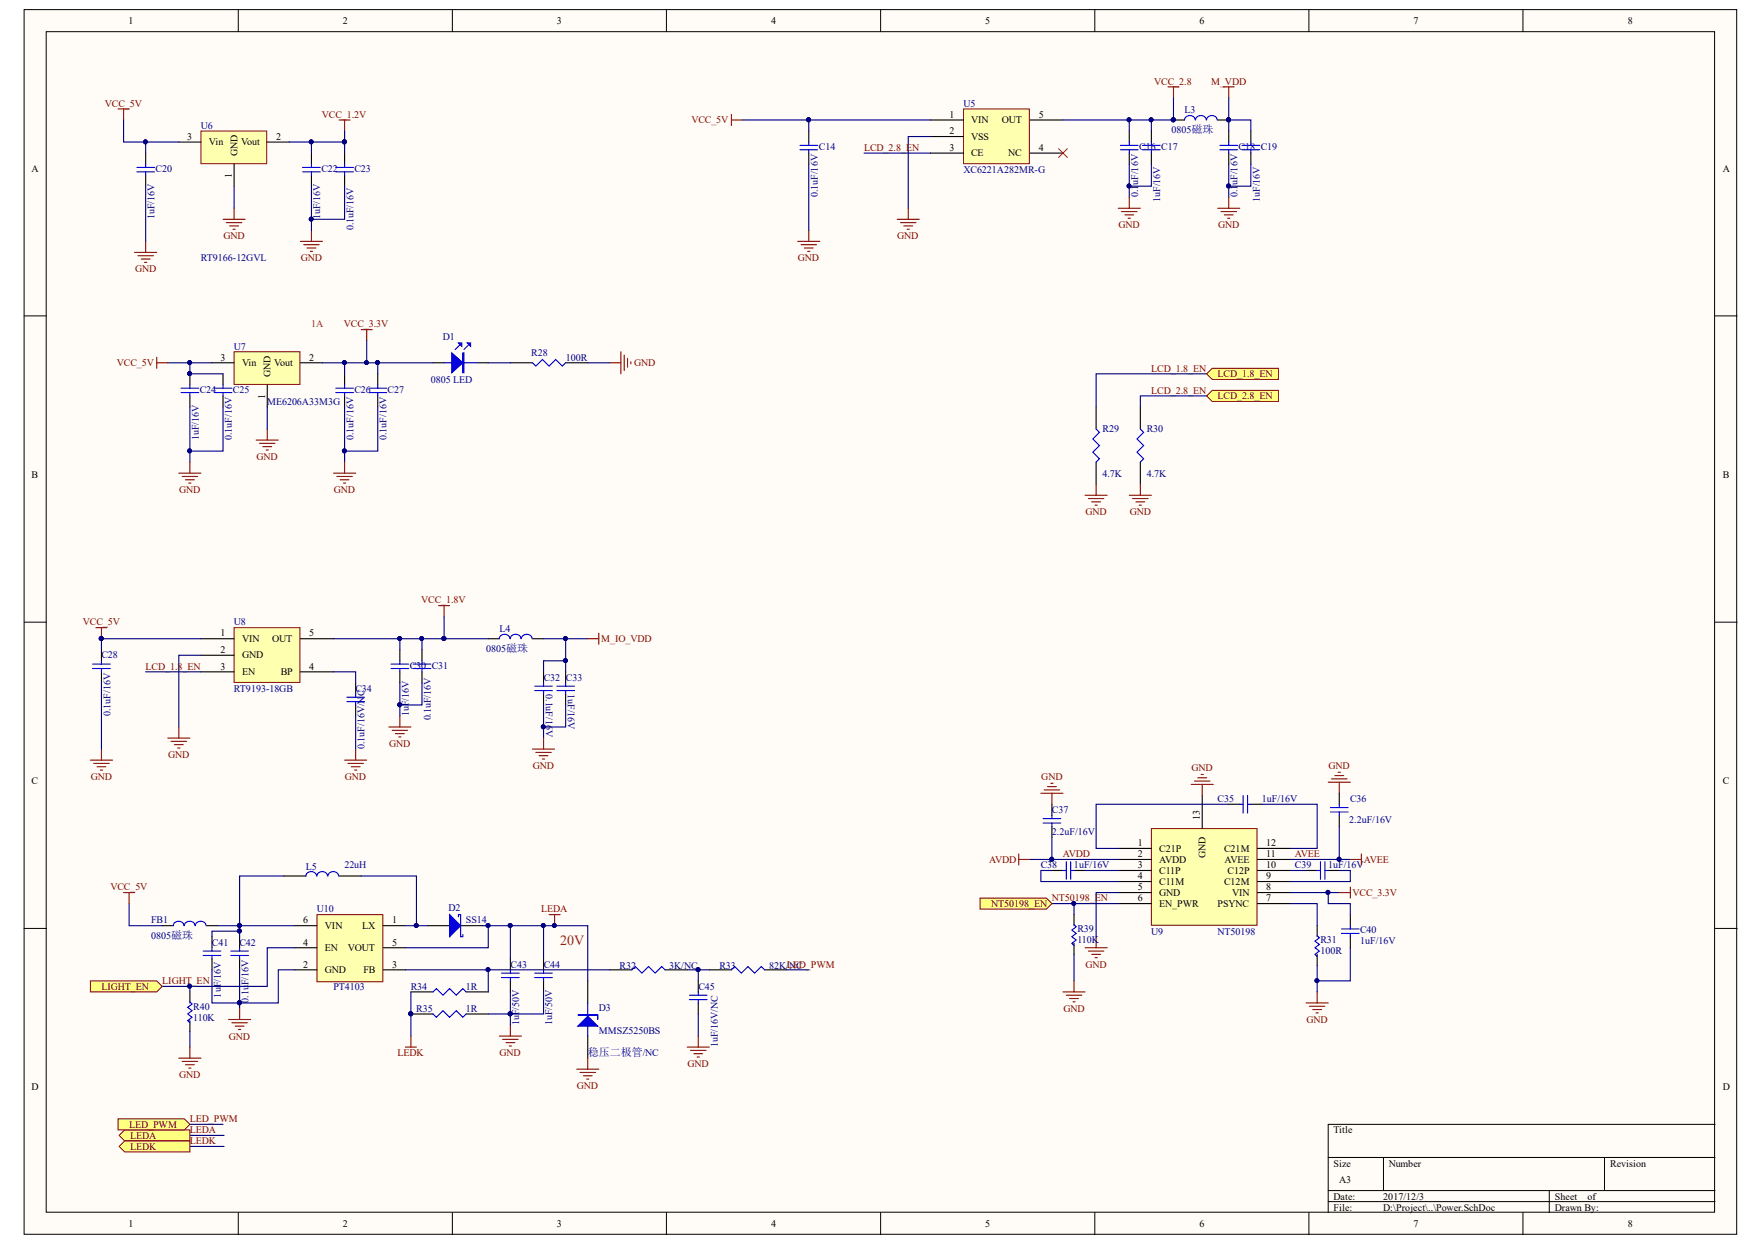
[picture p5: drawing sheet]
<svg xmlns="http://www.w3.org/2000/svg" width="297mm" height="210mm" viewBox="0 0 297 210" stroke-linecap="round" stroke-linejoin="round" font-family="sans-serif">
<defs><g id="words">
<text font-size="2.4" fill="#f00" x="94.4" y="159">20V</text>
<text font-size="1.9" fill="#000080" x="99" y="177.8">稳压二极管/NC</text>
<g font-size="1.7">
<text x="21.6" y="4">1</text>
<text x="57.7" y="4">2</text>
<text x="93.8" y="4">3</text>
<text x="129.9" y="4">4</text>
<text x="165.9" y="4">5</text>
<text x="202" y="4">6</text>
<text x="238" y="4">7</text>
<text x="274.1" y="4">8</text>
<text x="31.5" y="23.6">3</text>
<text x="46.5" y="23.6">2</text>
<text x="159.9" y="19.8">1</text>
<text x="159.9" y="22.6">2</text>
<text x="163.5" y="20.8">VIN</text>
<text x="163.5" y="23.6">VSS</text>
<text x="168.7" y="20.8">OUT</text>
<text x="174.9" y="19.8">5</text>
<text x="5.3" y="28.9">A</text>
<text x="35.2" y="24.5">Vin</text>
<text x="39.1" y="30" transform="rotate(-90 39.1 30)">1</text>
<text x="40" y="26.3" transform="rotate(-90 40 26.3)">GND</text>
<text x="40.6" y="24.5">Vout</text>
<text x="159.9" y="25.4">3</text>
<text x="163.5" y="26.3">CE</text>
<text x="169.8" y="26.3">NC</text>
<text x="174.9" y="25.4">4</text>
<text x="290.1" y="28.9">A</text>
<text x="37.1" y="60.7">3</text>
<text x="40.8" y="61.6">Vin</text>
<text x="45.6" y="63.5" transform="rotate(-90 45.6 63.5)">GND</text>
<text x="46.2" y="61.6">Vout</text>
<text x="52.1" y="60.7">2</text>
<text x="44.6" y="67.1" transform="rotate(-90 44.6 67.1)">1</text>
<text x="5.3" y="80.4">B</text>
<text x="290.1" y="80.4">B</text>
<text x="37.1" y="107.1">1</text>
<text x="52.1" y="107.1">5</text>
<text x="37.1" y="109.9">2</text>
<text x="37.1" y="112.7">3</text>
<text x="40.8" y="108.1">VIN</text>
<text x="40.8" y="110.8">GND</text>
<text x="40.8" y="113.6">EN</text>
<text x="45.8" y="108.1">OUT</text>
<text x="47.3" y="113.6">BP</text>
<text x="52.1" y="112.7">4</text>
<text x="5.3" y="132">C</text>
<text x="290.1" y="132">C</text>
<text x="191.6" y="142.4">1</text>
<text x="195.2" y="143.3">C21P</text>
<text x="202.1" y="138" transform="rotate(-90 202.1 138)">13</text>
<text x="206.1" y="143.3">C21M</text>
<text x="213.2" y="142.4">12</text>
<text x="191.6" y="144.3">2</text>
<text x="191.6" y="146.1">3</text>
<text x="191.6" y="148">4</text>
<text x="191.6" y="149.8">5</text>
<text x="195.2" y="145.2">AVDD</text>
<text x="195.2" y="147.1">C11P</text>
<text x="195.2" y="148.9">C11M</text>
<text x="203" y="144.4" transform="rotate(-90 203 144.4)">GND</text>
<text x="206.1" y="148.9">C12M</text>
<text x="206.2" y="145.2">AVEE</text>
<text x="206.7" y="147.1">C12P</text>
<text x="213.2" y="149.8">8</text>
<text x="213.2" y="148">9</text>
<text x="213.2" y="146.1">10</text>
<text x="213.2" y="144.3">11</text>
<text x="51.1" y="155.4">6</text>
<text x="66" y="155.4">1</text>
<text x="191.6" y="151.7">6</text>
<text x="195.2" y="150.8">GND</text>
<text x="195.2" y="152.6">EN_PWR</text>
<text x="205" y="152.6">PSYNC</text>
<text x="207.5" y="150.8">VIN</text>
<text x="213.2" y="151.7">7</text>
<text x="51.1" y="159.2">4</text>
<text x="54.7" y="156.4">VIN</text>
<text x="54.7" y="160.1">EN</text>
<text x="58.6" y="160.1">VOUT</text>
<text x="61" y="156.4">LX</text>
<text x="66" y="159.2">5</text>
<text x="51.1" y="162.9">2</text>
<text x="54.7" y="163.9">GND</text>
<text x="61.2" y="163.9">FB</text>
<text x="66" y="162.9">3</text>
<text x="5.3" y="183.5">D</text>
<text x="290.1" y="183.5">D</text>
<text x="224.6" y="190.8">Title</text>
<text x="224.6" y="196.4">Size</text>
<text x="233.9" y="196.4">Number</text>
<text x="271.1" y="196.4">Revision</text>
<text x="224.6" y="201.9">Date:</text>
<text x="224.6" y="203.8">File:</text>
<text x="225.5" y="199.1">A3</text>
<text x="232.9" y="201.9">2017/12/3</text>
<text x="232.9" y="203.8">D:\Project\..\Power.SchDoc</text>
<text x="261.8" y="201.9">Sheet</text>
<text x="261.8" y="203.8">Drawn By:</text>
<text x="267.3" y="201.9">of</text>
<text x="21.6" y="206.6">1</text>
<text x="57.7" y="206.6">2</text>
<text x="93.8" y="206.6">3</text>
<text x="129.9" y="206.6">4</text>
<text x="165.9" y="206.6">5</text>
<text x="202" y="206.6">6</text>
<text x="238" y="206.6">7</text>
<text x="274.1" y="206.6">8</text>
</g>
<g font-size="1.7" fill="#800000">
<text x="17.7" y="18">VCC_5V</text>
<text x="194.4" y="14.3">VCC_2.8</text>
<text x="203.9" y="14.3">M_VDD</text>
<text x="54.2" y="19.8">VCC_1.2V</text>
<text x="116.4" y="20.8">VCC_5V</text>
<text x="145.5" y="25.4">LCD_2.8_EN</text>
<text x="37.6" y="40.3">GND</text>
<text x="151.1" y="40.3">GND</text>
<text x="188.4" y="38.4">GND</text>
<text x="205.1" y="38.4">GND</text>
<text x="22.7" y="45.8">GND</text>
<text x="50.6" y="44">GND</text>
<text x="134.3" y="44">GND</text>
<text x="57.9" y="55.1">VCC_3.3V</text>
<text x="19.7" y="61.6">VCC_5V</text>
<text x="106.8" y="61.6">GND</text>
<text x="193.9" y="62.6">LCD_1.8_EN</text>
<text x="205" y="63.5">LCD_1.8_EN</text>
<text x="193.9" y="66.3">LCD_2.8_EN</text>
<text x="205" y="67.2">LCD_2.8_EN</text>
<text x="43.2" y="77.4">GND</text>
<text x="30.2" y="83">GND</text>
<text x="56.2" y="83">GND</text>
<text x="182.8" y="86.7">GND</text>
<text x="190.2" y="86.7">GND</text>
<text x="70.9" y="101.6">VCC_1.8V</text>
<text x="14" y="105.3">VCC_5V</text>
<text x="24.5" y="112.7">LCD_1.8_EN</text>
<text x="101.2" y="108.1">M_IO_VDD</text>
<text x="65.5" y="125.7">GND</text>
<text x="15.3" y="131.3">GND</text>
<text x="28.3" y="127.6">GND</text>
<text x="58.1" y="131.3">GND</text>
<text x="89.7" y="129.4">GND</text>
<text x="175.3" y="131.3">GND</text>
<text x="200.6" y="129.8">GND</text>
<text x="223.7" y="129.4">GND</text>
<text x="18.6" y="149.8">VCC_5V</text>
<text x="166.6" y="145.2">AVDD</text>
<text x="179" y="144.3">AVDD</text>
<text x="218" y="144.3">AVEE</text>
<text x="229.6" y="145.2">AVEE</text>
<text x="91.1" y="153.6">LEDA</text>
<text x="166.9" y="152.6">NT50198_EN</text>
<text x="177.1" y="151.7">NT50198_EN</text>
<text x="227.8" y="150.8">VCC_3.3V</text>
<text x="17.1" y="166.6">LIGHT_EN</text>
<text x="27.3" y="165.7">LIGHT_EN</text>
<text x="182.8" y="162.9">GND</text>
<text x="179.1" y="170.4">GND</text>
<text x="220" y="172.2">GND</text>
<text x="38.6" y="175">GND</text>
<text x="67" y="177.8">LEDK</text>
<text x="84.1" y="177.8">GND</text>
<text x="115.7" y="179.6">GND</text>
<text x="30.2" y="181.5">GND</text>
<text x="97.1" y="183.4">GND</text>
<text x="21.7" y="189.9">LED_PWM</text>
<text x="21.9" y="191.7">LEDA</text>
<text x="32" y="190.8">LEDA</text>
<text x="32" y="188.9">LED_PWM</text>
<text x="21.9" y="193.6">LEDK</text>
<text x="32" y="192.6">LEDK</text>
</g>
<g font-size="1.7" fill="#000080">
<text x="162.2" y="18">U5</text>
<text x="33.8" y="21.7">U6</text>
<text x="197.2" y="22.5">0805磁珠</text>
<text x="199.4" y="19.1">L3</text>
<text x="26.2" y="29">C20</text>
<text x="54.1" y="29">C22</text>
<text x="59.7" y="29">C23</text>
<text x="137.9" y="25.2">C14</text>
<text x="162.2" y="29.1">XC6221A282MR-G</text>
<text x="191.8" y="25.2">C16 C17</text>
<text x="208.6" y="25.2">C18 C19</text>
<text x="137.7" y="33.2" transform="rotate(-90 137.7 33.2)">0.1uF/16V</text>
<text x="191.7" y="33.2" transform="rotate(-90 191.7 33.2)">0.1</text>
<text x="191.7" y="31.1" transform="rotate(-90 191.7 31.1)">uF/16V</text>
<text x="195.4" y="33.9" transform="rotate(-90 195.4 33.9)">1uF/16V</text>
<text x="208.4" y="33.2" transform="rotate(-90 208.4 33.2)">0.1</text>
<text x="208.4" y="31.1" transform="rotate(-90 208.4 31.1)">uF/16V</text>
<text x="212.1" y="33.9" transform="rotate(-90 212.1 33.9)">1uF/16V</text>
<text x="26" y="36.9" transform="rotate(-90 26 36.9)">1uF/16V</text>
<text x="53.9" y="36.9" transform="rotate(-90 53.9 36.9)">1uF/16V</text>
<text x="59.5" y="38.7" transform="rotate(-90 59.5 38.7)">0.1uF/16V</text>
<text x="33.8" y="44">RT9166-12GVL</text>
<text x="39.4" y="58.8">U7</text>
<text x="74.6" y="57.1">D1</text>
<text x="89.5" y="59.9">R28</text>
<text x="72.5" y="64.4">0805 LED</text>
<text x="95.3" y="60.7">100R</text>
<text x="33.6" y="66.1">C24</text>
<text x="39.2" y="66.1">C25</text>
<text x="45" y="68.1">ME6206A33M3G</text>
<text x="59.7" y="66.1">C26</text>
<text x="65.3" y="66.1">C27</text>
<text x="33.5" y="74" transform="rotate(-90 33.5 74)">1uF/16V</text>
<text x="39.1" y="74" transform="rotate(-90 39.1 74)">0.1uF/16V</text>
<text x="59.5" y="74" transform="rotate(-90 59.5 74)">0.1uF/16V</text>
<text x="65.1" y="74" transform="rotate(-90 65.1 74)">0.1uF/16V</text>
<text x="185.7" y="72.8">R29</text>
<text x="193.1" y="72.8">R30</text>
<text x="185.7" y="80.4">4.7K</text>
<text x="193.1" y="80.4">4.7K</text>
<text x="39.4" y="105.3">U8</text>
<text x="84.1" y="106.4">L4</text>
<text x="17.1" y="110.8">C28</text>
<text x="69" y="112.5">C30 C31</text>
<text x="81.8" y="109.7">0805磁珠</text>
<text x="39.4" y="116.4">RT9193-18GB</text>
<text x="59.9" y="116.4">C34</text>
<text x="91.6" y="114.6">C32 C33</text>
<text x="91.9" y="116.8" transform="rotate(90 91.9 116.8)">0.1uF/16</text>
<text x="95.6" y="116.8" transform="rotate(90 95.6 116.8)">1uF/16V</text>
<text x="18.6" y="120.5" transform="rotate(-90 18.6 120.5)">0.1uF/16V</text>
<text x="68.8" y="120.5" transform="rotate(-90 68.8 120.5)">1uF/16V</text>
<text x="72.5" y="121.2" transform="rotate(-90 72.5 121.2)">0.1uF/16V</text>
<text x="91.9" y="122.8" transform="rotate(90 91.9 122.8)">V</text>
<text x="61.4" y="126.1" transform="rotate(-90 61.4 126.1)">0.1uF/16V/NC</text>
<text x="177.1" y="136.8">C37</text>
<text x="205" y="135">C35</text>
<text x="212.5" y="135">1uF/16V</text>
<text x="227.3" y="135">C36</text>
<text x="177.1" y="140.6">2.2uF/16V</text>
<text x="227.2" y="138.5">2.2uF/16V</text>
<text x="51.5" y="146.4">L5</text>
<text x="58" y="146.1">22uH</text>
<text x="175.3" y="146.1">C38</text>
<text x="180.8" y="146.1">1uF/16V</text>
<text x="218" y="146.1">C39</text>
<text x="223.6" y="146.1">1uF/16V</text>
<text x="25.4" y="155.4">FB1</text>
<text x="53.3" y="153.6">U10</text>
<text x="75.5" y="153.4">D2</text>
<text x="78.5" y="155.4">SS14</text>
<text x="25.4" y="158">0805磁珠</text>
<text x="35.7" y="159.2">C41</text>
<text x="40.3" y="159.2">C42</text>
<text x="181.4" y="158.8">110K</text>
<text x="181.4" y="156.9">R39</text>
<text x="193.9" y="157.4">U9</text>
<text x="205" y="157.4">NT50198</text>
<text x="222.4" y="160.6">100R</text>
<text x="222.4" y="158.8">R31</text>
<text x="229" y="159">1uF/16V</text>
<text x="229" y="157.1">C40</text>
<text x="37.2" y="167.9" transform="rotate(-90 37.2 167.9)">1uF/16V</text>
<text x="41.9" y="165.9" transform="rotate(-90 41.9 165.9)">F/16V</text>
<text x="56.1" y="166.6">PT4103</text>
<text x="69.2" y="166.6">R34</text>
<text x="78.5" y="166.6">1R</text>
<text x="86" y="162.9">C43</text>
<text x="91.6" y="162.9">C44</text>
<text x="104.3" y="163.1">R32</text>
<text x="112.7" y="163.1">3K/NC</text>
<text x="117.6" y="166.6">C45</text>
<text x="121.2" y="163.1">R33</text>
<text x="129.5" y="163.1">82K/LNECD_PWM</text>
<text x="32.6" y="171.8">110K</text>
<text x="32.6" y="169.9">R40</text>
<text x="41.9" y="168.8" transform="rotate(-90 41.9 168.8)">0.1u</text>
<text x="70.1" y="170.4">R35</text>
<text x="78.5" y="170.4">1R</text>
<text x="87.4" y="172.5" transform="rotate(-90 87.4 172.5)">1uF/50V</text>
<text x="93" y="172.5" transform="rotate(-90 93 172.5)">1uF/50V</text>
<text x="100.9" y="170.1">D3</text>
<text x="100.9" y="174.1">MMSZ5250BS</text>
<text x="120.9" y="176.3" transform="rotate(-90 120.9 176.3)">1uF/16V/NC</text>
</g>
<text font-size="1.7" fill="#f00" x="52.4" y="55.1">1A</text>
</g></defs>
<g fill="#fffcf8" stroke="#000" stroke-width=".17">
<path d="M4.1 1.6h288.3v206.2h-288.3z"/>
<path d="M7.8 5.3h280.9v198.7h-280.9z"/>
</g>
<g fill="none" stroke="#000" stroke-width=".17">
<path d="M40.1 1.6v3.7M76.2 1.6v3.7M112.2 1.6v3.7M148.3 1.6v3.7M184.4 1.6v3.7M220.4 1.6v3.7M256.4 1.6v3.7M4.1 53.2h3.7M288.8 53.2h3.7M4.1 104.7h3.7M288.8 104.7h3.7M4.1 156.3h3.7"/>
<path d="M288.8 156.3h3.7M223.7 194.8h65.1M233 194.8v5.6M270.2 194.8v5.6M288.8 189.3h-65.1v14.8M40.1 204.1v3.7M76.2 204.1v3.7M112.2 204.1v3.7M148.3 204.1v3.7M184.4 204.1v3.7M220.4 204.1v3.7M223.7 200.4h65.1"/>
<path d="M223.7 202.3h65.1M256.4 204.1v3.7M260.9 200.4v3.7"/>
</g>
<g fill="none" stroke="#800000" stroke-width=".19">
<path d="M37.6 36.9h3.7M38.1 37.5h2.6M38.7 38h1.5M39.2 38.6h.4M39.4 35.1v1.8M52.4 38.8v1.8M57.1 20.2h1.9M58 20.2v1.9M22.7 42.5h3.7M23.2 43h2.6M23.8 43.6h1.5M24.3 44.2h.4"/>
<path d="M24.5 40.6v1.9M50.6 40.6h3.7M51.1 41.2h2.6M51.7 41.7h1.5M52.3 42.3h.3M60.8 55.5h1.9M61.7 55.5v1.9M43.1 74.1h3.8M43.7 74.6h2.6M44.3 75.2h1.4M44.8 75.7h.4M45 72.2v1.9"/>
<path d="M73.8 101.9h1.9M74.8 101.9v1.9M15.2 127.9h3.7M15.8 128.5h2.6M16.3 129.1h1.5M16.9 129.6h.4M17.1 126.1v1.8M65.5 122.4h3.7M66 122.9h2.6M66.6 123.5h1.5M67.1 124h.4M67.3 120.5v1.9"/>
</g>
<g fill="none" stroke="#000080" stroke-width=".19">
<path d="M24.5 23.9v1.9M24.5 31.3v9.3M39.4 31.3v3.8M52.4 31.3v7.5M52.4 23.9v1.9M58 31.3v5.6h-5.6M58 23.9v1.9M61.7 57.4v3.7M28.3 61.1h7.4M32 68.5v9.3M37.6 68.5v7.4h-5.6M45 68.5v3.7"/>
<path d="M58 68.5v9.3M58 61.1v1.8M63.6 68.5v7.4h-5.6M17.1 114.9v11.2M67.3 114.9v3.8h3.8v-3.8M67.3 107.5v1.9M67.3 118.7v1.8M71.1 107.5v1.9"/>
</g>
<g fill="none" stroke="#000" stroke-width=".19">
<path d="M24.5 25.8v1.8M24.5 29.5v1.8M52.4 25.8v1.8M52.4 29.5v1.8M58 25.8v1.8M58 29.5v1.8M32 62.9v1.9M32 66.6v1.9M37.6 62.9v1.9M37.6 66.6v1.9M58 62.9v1.9M58 66.6v1.9"/>
<path d="M63.6 62.9v1.9M63.6 66.6v1.9M72.9 61.1h1.9M80.4 61.1h1.8M17.1 109.4v1.8M17.1 113.1v1.8M67.3 109.4v1.8M67.3 113.1v1.8M71.1 109.4v1.8M71.1 113.1v1.8"/>
</g>
<g fill="none" stroke="#00f" stroke-width=".19">
<path d="M23 28.2h3M23 28.9h3M24.5 27.6v.6M24.5 28.9v.6M51 28.2h2.9M51 28.9h2.9M52.4 27.6v.6M52.4 28.9v.6M56.5 28.2h3M56.5 28.9h3M58 27.6v.6M58 28.9v.6"/>
<path d="M77.4 58.1l-.8 .7M78.9 58.1l-.8 .7M30.5 65.3h3M30.5 66.1h3M32 64.8v.5M32 66.1v.5M36.1 65.3h2.9M36.1 66.1h2.9M37.6 64.8v.5M37.6 66.1v.5M56.5 65.3h3M56.5 66.1h3"/>
<path d="M58 64.8v.5M58 66.1v.5M62.1 65.3h3M62.1 66.1h3M63.6 64.8v.5M63.6 66.1v.5M74.8 61.1h5.6M15.6 111.8h3M15.6 112.5h3M17.1 111.2v.6M17.1 112.5v.6M65.8 111.8h3"/>
<path d="M65.8 112.5h3M67.3 111.2v.6M67.3 112.5v.6M69.6 111.8h2.9M69.6 112.5h2.9M71.1 111.2v.6M71.1 112.5v.6"/>
</g>
<g fill="#000080" stroke="#000080" stroke-width=".17">
<circle cx="31.9" cy="62.9" r=".33"/>
<circle cx="24.5" cy="23.9" r=".33"/>
<circle cx="31.9" cy="61" r=".33"/>
<circle cx="52.4" cy="23.9" r=".33"/>
<circle cx="58" cy="61" r=".33"/>
<circle cx="52.4" cy="36.9" r=".33"/>
<circle cx="58" cy="23.9" r=".33"/>
<circle cx="31.9" cy="75.9" r=".33"/>
<circle cx="58" cy="75.9" r=".33"/>
<circle cx="61.7" cy="61" r=".33"/>
<circle cx="67.3" cy="107.5" r=".33"/>
<circle cx="71" cy="107.5" r=".33"/>
<circle cx="67.3" cy="118.6" r=".33"/>
</g>
<path d="M76.1 59.4l1.8 1.7-1.8 1.6z" fill="#00f"/>
<path d="M76.1 59.4l1.8 1.7-1.8 1.6zM77.9 59.4h.2v3.3h-.2zM78 59.4v3.3" fill="none" stroke="#00f" stroke-width=".19"/>
<path d="M78.7 57.7h.5v.6z" fill="#00f"/>
<path d="M78.7 57.7h.5v.6z" fill="none" stroke="#00f" stroke-width=".19"/>
<path d="M77.2 57.7h.6v.6z" fill="#00f"/>
<path d="M77.2 57.7h.6v.6zM89.7 61.1l.5 .5 1.1-1.1 1.2 1.1 1.1-1.1 1.1 1.1 .5-.5" fill="none" stroke="#00f" stroke-width=".19"/>
<path d="M85.9 61.1h3.8M95.2 61.1h3.8" fill="none" stroke="#000" stroke-width=".19"/>
<path d="M63.6 61.1h9.3M82.2 61.1h3.7M99 61.1h3.7" fill="none" stroke="#000080" stroke-width=".19"/>
<circle cx="63.6" cy="61" r=".33" fill="#000080" stroke="#000080" stroke-width=".17"/>
<path d="M19.9 18.3h1.8M20.8 18.3v1.9M104.6 59.2v3.7M105.1 59.8v2.6M102.7 61.1h1.9M105.7 60.3v1.5M106.2 60.9v.4" fill="none" stroke="#800000" stroke-width=".19"/>
<path d="M53.4 154h11.1v11.3h-11.1z" fill="#ffffb0" stroke="#800000" stroke-width=".17"/>
<g fill="none" stroke="#000" stroke-width=".19">
<path d="M27.3 155.8h1.9M34.8 155.8h1.8M35.7 157.7v1.8M40.3 157.7v1.8M47.8 147.5h3.7M49.7 155.8h3.7M49.7 159.5h3.7M57.1 147.5h3.7M64.5 155.8h3.8M64.5 159.5h3.8M72 155.8h3.7M77.6 155.8h3.7"/>
<path d="M35.7 161.4v1.8M40.3 161.4v1.8M49.7 163.2h3.7M64.5 163.2h3.8"/>
</g>
<g fill="none" stroke="#00f" stroke-width=".19">
<path d="M31 155.8a.91 .91 0 0 0-.9-.7 .91 .91 0 0 0-.9 .7M32.8 155.8a.91 .91 0 0 0-.9-.7 .91 .91 0 0 0-.9 .7M34.7 155.8a.91 .91 0 0 0-.9-.7 .91 .91 0 0 0-.9 .7M35.7 159.5v.6M40.3 159.5v.6M53.3 147.5a.91 .91 0 0 0-.9-.8 .91 .91 0 0 0-.9 .8M55.1 147.5a.89 .89 0 0 0-.8-.8 .89 .89 0 0 0-.9 .8M57 147.5a.89 .89 0 0 0-.9-.8 .89 .89 0 0 0-.9 .8M34.2 160.1h3M34.2 160.8h3M35.7 160.8v.6M38.9 160.1h2.9"/>
<path d="M38.9 160.8h2.9M40.3 160.8v.6"/>
</g>
<path d="M21.7 152.1v3.7h5.6M36.6 155.8h13.1M40.3 155.8v.9h-4.6v1M40.3 156.7v1M49.7 159.5h-4.7v6.5h-17.7M35.7 163.2v5.6h11.2v-5.6h2.8M40.3 163.2v6.6" fill="none" stroke="#000080" stroke-width=".19"/>
<g fill="#000080" stroke="#000080" stroke-width=".17">
<circle cx="40.3" cy="155.8" r=".33"/>
<circle cx="40.3" cy="156.7" r=".33"/>
<circle cx="40.3" cy="168.8" r=".33"/>
<circle cx="31.9" cy="166" r=".33"/>
</g>
<path d="M20.8 150.2h1.9M21.7 150.2v1.9M38.5 171.6h3.7M39 172.2h2.7M39.6 172.7h1.5M40.2 173.3h.3M40.3 169.8v1.8" fill="none" stroke="#800000" stroke-width=".19"/>
<path d="M75.7 154l1.9 1.8-1.9 1.9z" fill="#00f"/>
<path d="M75.7 154l1.9 1.8-1.9 1.9zM77.2 154.3v-.3h.4v3.7h.3v-.4M72.9 170.7l.6 .5 1.1-1.1 1.1 1.1 1.1-1.1 1.1 1.1 .6-.5M84.5 163.8h2.9M84.5 164.5h2.9M85.9 163.2v.6M85.9 164.5v.6" fill="none" stroke="#00f" stroke-width=".19"/>
<path d="M47.8 147.5h-7.5v8.3M60.8 147.5h9.3v8.3h-1.8M70.1 155.8h1.9M81.3 155.8h17.7v9.3M82.2 155.8v3.7h-13.9" fill="none" stroke="#000080" stroke-width=".19"/>
<g fill="#000080" stroke="#000080" stroke-width=".17">
<circle cx="40.3" cy="155.8" r=".33"/>
<circle cx="82.2" cy="155.8" r=".33"/>
<circle cx="85.9" cy="155.8" r=".33"/>
<circle cx="91.5" cy="155.8" r=".33"/>
<circle cx="93.3" cy="155.8" r=".33"/>
<circle cx="69.2" cy="170.6" r=".33"/>
<circle cx="70.1" cy="155.8" r=".33"/>
</g>
<path d="M69.2 170.7h3.7M78.5 170.7h3.7M85.9 161.4v1.8M85.9 165.1v1.9" fill="none" stroke="#000" stroke-width=".19"/>
<path d="M92.5 154h1.8M93.4 154v1.8M68.3 176.3h1.8M69.2 174.4v1.9M84.1 174.4h3.7M84.6 175h2.6M85.2 175.5h1.5M85.8 176.1h.3M85.9 172.5v1.9" fill="none" stroke="#800000" stroke-width=".19"/>
<path d="M15.2 165.1h11.2l.9 .9-.9 1h-11.2z" fill-rule="evenodd" fill="#ffff80" stroke="#800000" stroke-width=".17"/>
<g fill="none" stroke="#000" stroke-width=".19">
<path d="M136.2 22.1v1.8M136.2 25.8v1.8M190.2 22.1v1.8M190.2 25.8v1.8M193.9 22.1v1.8M193.9 25.8v1.8M197.6 20.2h1.9M205 20.2h1.9M206.9 22.1v1.8M206.9 25.8v1.8M210.6 22.1v1.8M210.6 25.8v1.8"/>
<path d="M82.2 107.5h1.9M89.7 107.5h1.8M91.5 113.1v1.8M91.5 116.8v1.9M95.2 113.1v1.8M95.2 116.8v1.9M99 165.1v3.7M99 174.4v3.7"/>
</g>
<g fill="none" stroke="#00f" stroke-width=".19">
<path d="M134.7 24.5h3M134.7 25.2h3M136.2 23.9v.6M136.2 25.2v.6M188.7 24.5h2.9M188.7 25.2h2.9M190.2 23.9v.6M190.2 25.2v.6M192.4 24.5h3M192.4 25.2h3M193.9 23.9v.6M193.9 25.2v.6"/>
<path d="M201.2 20.2a.91 .91 0 0 0-.8-.8 .91 .91 0 0 0-.9 .8M203.1 20.2a.91 .91 0 0 0-.9-.8 .91 .91 0 0 0-.9 .8M205 20.2a.89 .89 0 0 0-.9-.8 .89 .89 0 0 0-.9 .8M205.4 24.5h3M205.4 25.2h3M206.9 23.9v.6M206.9 25.2v.6M209.1 24.5h3M209.1 25.2h3M210.6 23.9v.6M210.6 25.2v.6M85.8 107.5a.89 .89 0 0 0-.8-.7 .89 .89 0 0 0-.9 .7"/>
<path d="M87.7 107.5a.89 .89 0 0 0-.9-.7 .89 .89 0 0 0-.9 .7M89.6 107.5a.91 .91 0 0 0-.9-.7 .91 .91 0 0 0-.9 .7M90 115.5h3M90 116.2h3M91.5 114.9v.6M91.5 116.2v.6M93.8 115.5h2.9M93.8 116.2h2.9M95.2 114.9v.6M95.2 116.2v.6M97.3 170.9h3.3v.7v-.7zM99 168.8v5.6"/>
</g>
<g fill="none" stroke="#000080" stroke-width=".19">
<path d="M206.9 16.5v5.6M58 22.1v1.8M125 20.2h11.2M136.2 27.6v11.2M190.2 27.6v3.7h3.7v-3.7M190.2 20.2v1.9M190.2 31.3v1.9M193.9 20.2v1.9M206.9 27.6v3.7h3.7v-3.7M206.9 20.2h3.7v1.9M206.9 31.3v1.9M74.8 107.5h7.4"/>
<path d="M91.5 107.5h7.5M91.5 118.7v3.7h3.7v-3.7M95.2 111.2h-3.7v1.9M91.5 122.4v1.8"/>
</g>
<g fill="#000080" stroke="#000080" stroke-width=".17">
<circle cx="58" cy="23.9" r=".33"/>
<circle cx="74.7" cy="107.5" r=".33"/>
<circle cx="95.2" cy="107.5" r=".33"/>
<circle cx="190.1" cy="20.2" r=".33"/>
<circle cx="193.8" cy="20.2" r=".33"/>
<circle cx="190.1" cy="31.3" r=".33"/>
<circle cx="136.2" cy="20.2" r=".33"/>
<circle cx="206.9" cy="20.2" r=".33"/>
<circle cx="197.6" cy="20.2" r=".33"/>
<circle cx="206.9" cy="31.3" r=".33"/>
<circle cx="91.5" cy="122.3" r=".33"/>
<circle cx="95.2" cy="111.2" r=".33"/>
<circle cx="17" cy="107.5" r=".33"/>
</g>
<g fill="none" stroke="#800000" stroke-width=".19">
<path d="M123.2 19.3v1.8M196.7 14.6h1.8M197.6 14.6v1.9M206 14.6h1.8M206.9 14.6v1.9M123.2 20.2h1.8M136.2 38.8v1.8M188.3 35.1h3.7M188.9 35.6h2.6M189.4 36.2h1.5M190 36.7h.3M190.2 33.2v1.9"/>
<path d="M205 35.1h3.8M205.6 35.6h2.6M206.2 36.2h1.5M206.7 36.7h.4M206.9 33.2v1.9M134.3 40.6h3.8M134.9 41.2h2.6M135.4 41.7h1.5M136 42.3h.4M56.2 79.6h3.7M58 77.8v1.8M56.7 80.2h2.6"/>
<path d="M57.3 80.8h1.5M57.8 81.3h.4M16.2 105.7h1.8M17.1 105.7v1.8M99 107.5h1.8M100.8 106.6v1.8M89.7 126.1h3.7M90.2 126.6h2.6M90.8 127.2h1.5M91.3 127.8h.4M91.5 124.2v1.9"/>
</g>
<path d="M97.3 172.7l1.7-1.6 1.6 1.6z" fill="#00f"/>
<path d="M97.3 172.7l1.7-1.6 1.6 1.6z" fill="none" stroke="#00f" stroke-width=".19"/>
<path d="M97.1 180h3.7M99 178.1v1.9M97.7 180.5h2.6M98.2 181.1h1.5M98.8 181.6h.4" fill="none" stroke="#800000" stroke-width=".19"/>
<path d="M32 191.1h5.7" fill="none" stroke="#000080" stroke-width=".19"/>
<path d="M20.1 191.1l.9-.9h11v1.8h-11z" fill-rule="evenodd" fill="#ffff80" stroke="#800000" stroke-width=".17"/>
<path d="M32 193h5.7" fill="none" stroke="#000080" stroke-width=".19"/>
<path d="M20.1 193l.9-1h11v1.9h-11z" fill-rule="evenodd" fill="#ffff80" stroke="#800000" stroke-width=".17"/>
<path d="M30.1 79.6h3.7M32 77.8v1.8M30.7 80.2h2.6M31.2 80.8h1.5M31.8 81.3h.4M115.7 176.3h3.7M116.3 176.8h2.6M116.8 177.4h1.5M117.4 177.9h.4M117.6 174.4v1.9" fill="none" stroke="#800000" stroke-width=".19"/>
<path d="M69.2 167h3.7M78.5 167h3.7M102.7 163.2h3.7M112 163.2h3.7M117.6 165.1v1.9M117.6 168.8v1.9M119.4 163.2h3.8M128.7 163.2h3.8" fill="none" stroke="#000" stroke-width=".19"/>
<path d="M72.9 167l.6-.6 1.1 1.1 1.1-1.1 1.1 1.1 1.1-1.1 .6 .6M106.4 163.2l.6-.5 1.1 1.1 1.1-1.1 1.1 1.1 1.1-1.1 .6 .5M116.1 167.5h3M116.1 168.3h3M117.6 167v.5M117.6 168.3v.5M123.2 163.2l.5-.5 1.1 1.1 1.2-1.1 1.1 1.1 1.1-1.1 .5 .5" fill="none" stroke="#00f" stroke-width=".19"/>
<path d="M68.3 163.2h13.9v3.8M82.2 163.2h20.5M115.7 163.2h3.7M117.6 163.2v1.9M117.6 170.7v3.7M132.5 163.2h3.7" fill="none" stroke="#000080" stroke-width=".19"/>
<g fill="#000080" stroke="#000080" stroke-width=".17">
<circle cx="82.2" cy="163.2" r=".33"/>
<circle cx="117.5" cy="163.2" r=".33"/>
</g>
<path d="M19.9 188.3h11.1l1 1-1 .9h-11.1z" fill-rule="evenodd" fill="#ffff80" stroke="#800000" stroke-width=".17"/>
<path d="M85.9 155.8v5.6M69.2 167v7.4M82.2 170.7h3.7M85.9 167v5.5M32 189.3h5.6" fill="none" stroke="#000080" stroke-width=".19"/>
<g fill="#000080" stroke="#000080" stroke-width=".17">
<circle cx="85.9" cy="155.8" r=".33"/>
<circle cx="85.9" cy="170.6" r=".33"/>
<circle cx="69.2" cy="170.6" r=".33"/>
</g>
<path d="M193.9 139.5h17.8v16.2h-17.8z" fill="#ffffb0" stroke="#800000" stroke-width=".17"/>
<g fill="none" stroke="#000" stroke-width=".19">
<path d="M177.1 135.4v1.8M177.1 139.1v1.9M202.4 133.9v5.6M206.9 135.4h1.9M210.6 135.4h1.9M225.5 133.5v1.9M225.5 137.2v1.9M177.1 146.5h1.9M180.9 146.5h1.8M188.3 142.8h5.6M188.3 144.7h5.6M188.3 146.5h5.6"/>
<path d="M188.3 148.4h5.6M188.3 150.2h5.6M188.3 152.1h5.6M211.7 142.8h5.6M211.7 144.7h5.6M211.7 146.5h5.6M211.7 148.4h5.6M211.7 150.2h5.6M211.7 152.1h5.6M219.9 146.5h1.9M221.8 155.8v1.9M223.7 146.5h1.8"/>
<path d="M227.4 154v1.8M227.4 157.7v1.8M221.8 160.6v1.9"/>
</g>
<g fill="none" stroke="#800000" stroke-width=".19">
<path d="M26.4 60.1v1.9M26.4 61.1h1.9M175.3 133.5h3.7M175.8 133h2.6M176.4 132.4h1.5M176.9 131.9h.4M177.1 133.5v1.9M200.6 132h3.7M201.1 131.5h2.6M201.7 130.9h1.5M202.3 130.4h.3M202.4 132v1.9"/>
<path d="M223.7 131.7h3.7M224.2 131.1h2.6M224.8 130.6h1.5M225.3 130h.4M225.5 131.7v1.8M171.5 143.7v1.9M171.5 144.7h1.9M182.7 159.5h3.7M184.6 157.7v1.8M225.5 150.2h1.9M227.4 149.3v1.9M227.4 144.7h1.8"/>
<path d="M229.2 143.7v1.9M183.3 160.1h2.6M183.8 160.6h1.5M184.4 161.2h.4M219.9 168.8h3.8M220.5 169.4h2.6M221.1 169.9h1.4M221.6 170.5h.4M221.8 167v1.8"/>
</g>
<g fill="none" stroke="#00f" stroke-width=".19">
<path d="M175.6 138.5h3M175.6 137.8h3M177.1 137.2v.6M177.1 138.5v.6M208.8 135.4h.5M209.3 133.9v3M210.1 133.9v3M210.1 135.4h.5M224 136.7h3M224 135.9h3M225.5 135.4v.5M225.5 136.7v.5"/>
<path d="M179 146.5h.6M179.6 145v3M180.3 146.5h.6M180.3 145v3M221.8 157.5l.4 .4-.8 .5 .8 .6-.8 .5 .8 .6-.8 .5 .4 .4M221.8 146.5h.6M222.4 145v3M223.1 145v3M223.1 146.5h.6M225.9 157.1h3M225.9 156.4h3M227.4 155.8v.6"/>
<path d="M227.4 157.1v.6"/>
</g>
<g fill="none" stroke="#000080" stroke-width=".19">
<path d="M32 61.1v1.8h5.6M206.9 135.4h-22.3v7.4h3.7M212.5 135.4h9.3v7.4h-4.5M225.5 139.1v5.6M173.4 144.7h3.7M177.1 146.5h-1.8v1.9h13M177.1 152.1h11.2M177.1 141v3.7h11.2M182.7 146.5h5.6M188.3 150.2h-3.7v7.5M217.3 152.1h4.5v3.7M217.3 150.2h8.2"/>
<path d="M217.3 144.7h10.1M217.3 146.5h2.6M223.7 150.2v1.9h3.7v1.9M225.5 146.5h1.9v1.9h-10.1M227.4 159.5v5.6h-5.6M221.8 162.5v4.5"/>
</g>
<g fill="#000080" stroke="#000080" stroke-width=".17">
<circle cx="221.7" cy="165.1" r=".33"/>
<circle cx="223.6" cy="150.2" r=".33"/>
<circle cx="225.5" cy="144.6" r=".33"/>
<circle cx="180.8" cy="152.1" r=".33"/>
<circle cx="177.1" cy="144.6" r=".33"/>
<circle cx="31.9" cy="62.9" r=".33"/>
<circle cx="31.9" cy="61" r=".33"/>
</g>
<path d="M33.8 22.1h11.1v5.5h-11.1z" fill="#ffffb0" stroke="#800000" stroke-width=".17"/>
<path d="M30.1 23.9h3.7M39.4 27.6v3.7M45 23.9h3.7" fill="none" stroke="#000" stroke-width=".19"/>
<path d="M39.4 59.2h11.1v5.5h-11.1z" fill="#ffffb0" stroke="#800000" stroke-width=".17"/>
<path d="M35.7 61.1h3.7M45 64.8v3.7M50.6 61.1h3.7" fill="none" stroke="#000" stroke-width=".19"/>
<path d="M54.3 61.1h9.3v1.8" fill="none" stroke="#000080" stroke-width=".19"/>
<g fill="#000080" stroke="#000080" stroke-width=".17">
<circle cx="63.6" cy="61" r=".33"/>
<circle cx="61.7" cy="61" r=".33"/>
<circle cx="58" cy="61" r=".33"/>
</g>
<path d="M39.4 105.7h11.1v9.2h-11.1z" fill="#ffffb0" stroke="#800000" stroke-width=".17"/>
<path d="M33.8 107.5h5.6M33.8 110.3h5.6M33.8 113.1h5.6M50.6 107.5h5.6M50.6 113.1h5.6M59.9 114.9v1.9M59.9 118.7v1.8" fill="none" stroke="#000" stroke-width=".19"/>
<path d="M24.5 113.1h9.3M33.8 110.3h-3.7v12.1M33.8 107.5h-16.7v1.9M56.2 113.1h3.7v1.8M74.8 103.8v3.7h-18.6M95.2 107.5v5.6M59.9 120.5v5.6" fill="none" stroke="#000080" stroke-width=".19"/>
<g fill="#000080" stroke="#000080" stroke-width=".17">
<circle cx="17" cy="107.5" r=".33"/>
<circle cx="74.7" cy="107.5" r=".33"/>
<circle cx="67.3" cy="107.5" r=".33"/>
<circle cx="71" cy="107.5" r=".33"/>
<circle cx="95.2" cy="111.2" r=".33"/>
<circle cx="95.2" cy="107.5" r=".33"/>
</g>
<path d="M28.3 124.2h3.7M28.8 124.8h2.6M29.4 125.3h1.5M29.9 125.9h.4M30.1 122.4v1.8M58 127.9h3.7M58.6 128.5h2.6M59.1 129.1h1.5M59.7 129.6h.4M59.9 126.1v1.8" fill="none" stroke="#800000" stroke-width=".19"/>
<path d="M58.4 117.4h3M58.4 118.1h3M59.9 116.8v.6M59.9 118.1v.6" fill="none" stroke="#00f" stroke-width=".19"/>
<path d="M162.2 18.3h11.1v9.3h-11.1z" fill="#ffffb0" stroke="#800000" stroke-width=".17"/>
<path d="M156.7 20.2h5.5M156.7 23h5.5M156.7 25.8h5.5M173.4 20.2h5.6M173.4 25.8h5.6M184.6 68.5v3.7M184.6 77.8v3.7M192 68.5v3.7M192 77.8v3.7" fill="none" stroke="#000" stroke-width=".19"/>
<path d="M197.6 16.5v3.7h-18.6M145.5 25.8h11.2M156.7 23h-3.8v12.1M156.7 20.2h-20.5v1.9M203.2 66.6h-11.2v1.9M203.2 62.9h-18.6v5.6" fill="none" stroke="#000080" stroke-width=".19"/>
<g fill="#000080" stroke="#000080" stroke-width=".17">
<circle cx="136.2" cy="20.2" r=".33"/>
<circle cx="197.6" cy="20.2" r=".33"/>
<circle cx="190.1" cy="20.2" r=".33"/>
<circle cx="193.8" cy="20.2" r=".33"/>
</g>
<g fill="none" stroke="#800000" stroke-width=".19">
<path d="M151.1 36.9h3.7M151.6 37.5h2.6M152.2 38h1.5M152.8 38.6h.3M152.9 35.1v1.8M182.7 83.4h3.7M183.3 83.9h2.6M183.8 84.5h1.5M184.4 85h.4M184.6 81.5v1.9M190.2 83.4h3.7M190.7 83.9h2.6"/>
<path d="M191.3 84.5h1.5M191.8 85h.4M192 81.5v1.9"/>
</g>
<path d="M178.2 25l1.5 1.5M179.7 25l-1.5 1.5" fill="none" stroke="#f00" stroke-width=".17"/>
<path d="M184.6 72.2l.5 .6-1.1 1.1 1.1 1.1-1.1 1.1 1.1 1.1-.5 .6M192 72.2l.6 .6-1.1 1.1 1.1 1.1-1.1 1.1 1.1 1.1-.6 .6" fill="none" stroke="#00f" stroke-width=".19"/>
<g fill="#ffff80" stroke="#800000" stroke-width=".17">
<path d="M203.2 62.9l.9-.9h11.2v1.9h-11.2z" fill-rule="evenodd"/>
<path d="M203.2 66.6l.9-.9h11.2v1.9h-11.2z" fill-rule="evenodd"/>
</g>
<path d="M91.5 161.4v1.8M91.5 165.1v1.9" fill="none" stroke="#000" stroke-width=".19"/>
<path d="M90 163.8h3M90 164.5h3M91.5 163.2v.6M91.5 164.5v.6" fill="none" stroke="#00f" stroke-width=".19"/>
<path d="M48.7 23.9h9.3M91.5 155.8v5.6M91.5 167v3.7h-5.6" fill="none" stroke="#000080" stroke-width=".19"/>
<g fill="#000080" stroke="#000080" stroke-width=".17">
<circle cx="91.5" cy="155.8" r=".33"/>
<circle cx="85.9" cy="170.6" r=".33"/>
<circle cx="52.4" cy="23.9" r=".33"/>
<circle cx="58" cy="23.9" r=".33"/>
</g>
<path d="M165 151.2h11.2l.9 .9-.9 .9h-11.2z" fill-rule="evenodd" fill="#ffff80" stroke="#800000" stroke-width=".17"/>
<path d="M180.9 154v1.8M180.9 158.8v1.8M32 167v1.8M32 171.8v1.9" fill="none" stroke="#000" stroke-width=".19"/>
<path d="M180.9 155.6l.3 .4-.7 .6 .7 .5-.7 .6 .7 .5-.7 .6 .4 .4M32 168.6l.3 .4-.7 .6 .7 .5-.7 .6 .7 .5-.7 .6 .4 .4" fill="none" stroke="#00f" stroke-width=".19"/>
<path d="M20.8 20.2v3.7h9.3M180.9 152.1v1.9M32 166v1M32 173.7v2.6M180.9 160.6v4.5" fill="none" stroke="#000080" stroke-width=".19"/>
<g fill="#000080" stroke="#000080" stroke-width=".17">
<circle cx="180.8" cy="152.1" r=".33"/>
<circle cx="31.9" cy="166" r=".33"/>
<circle cx="24.5" cy="23.9" r=".33"/>
</g>
<path d="M30.1 178.1h3.7M30.7 178.7h2.6M31.2 179.2h1.5M31.8 179.8h.4M32 176.3v1.8M179 167h3.7M179.6 167.5h2.6M180.1 168.1h1.5M180.7 168.6h.3M180.9 165.1v1.9" fill="none" stroke="#800000" stroke-width=".19"/>
<use href="#words"/>
</svg>
